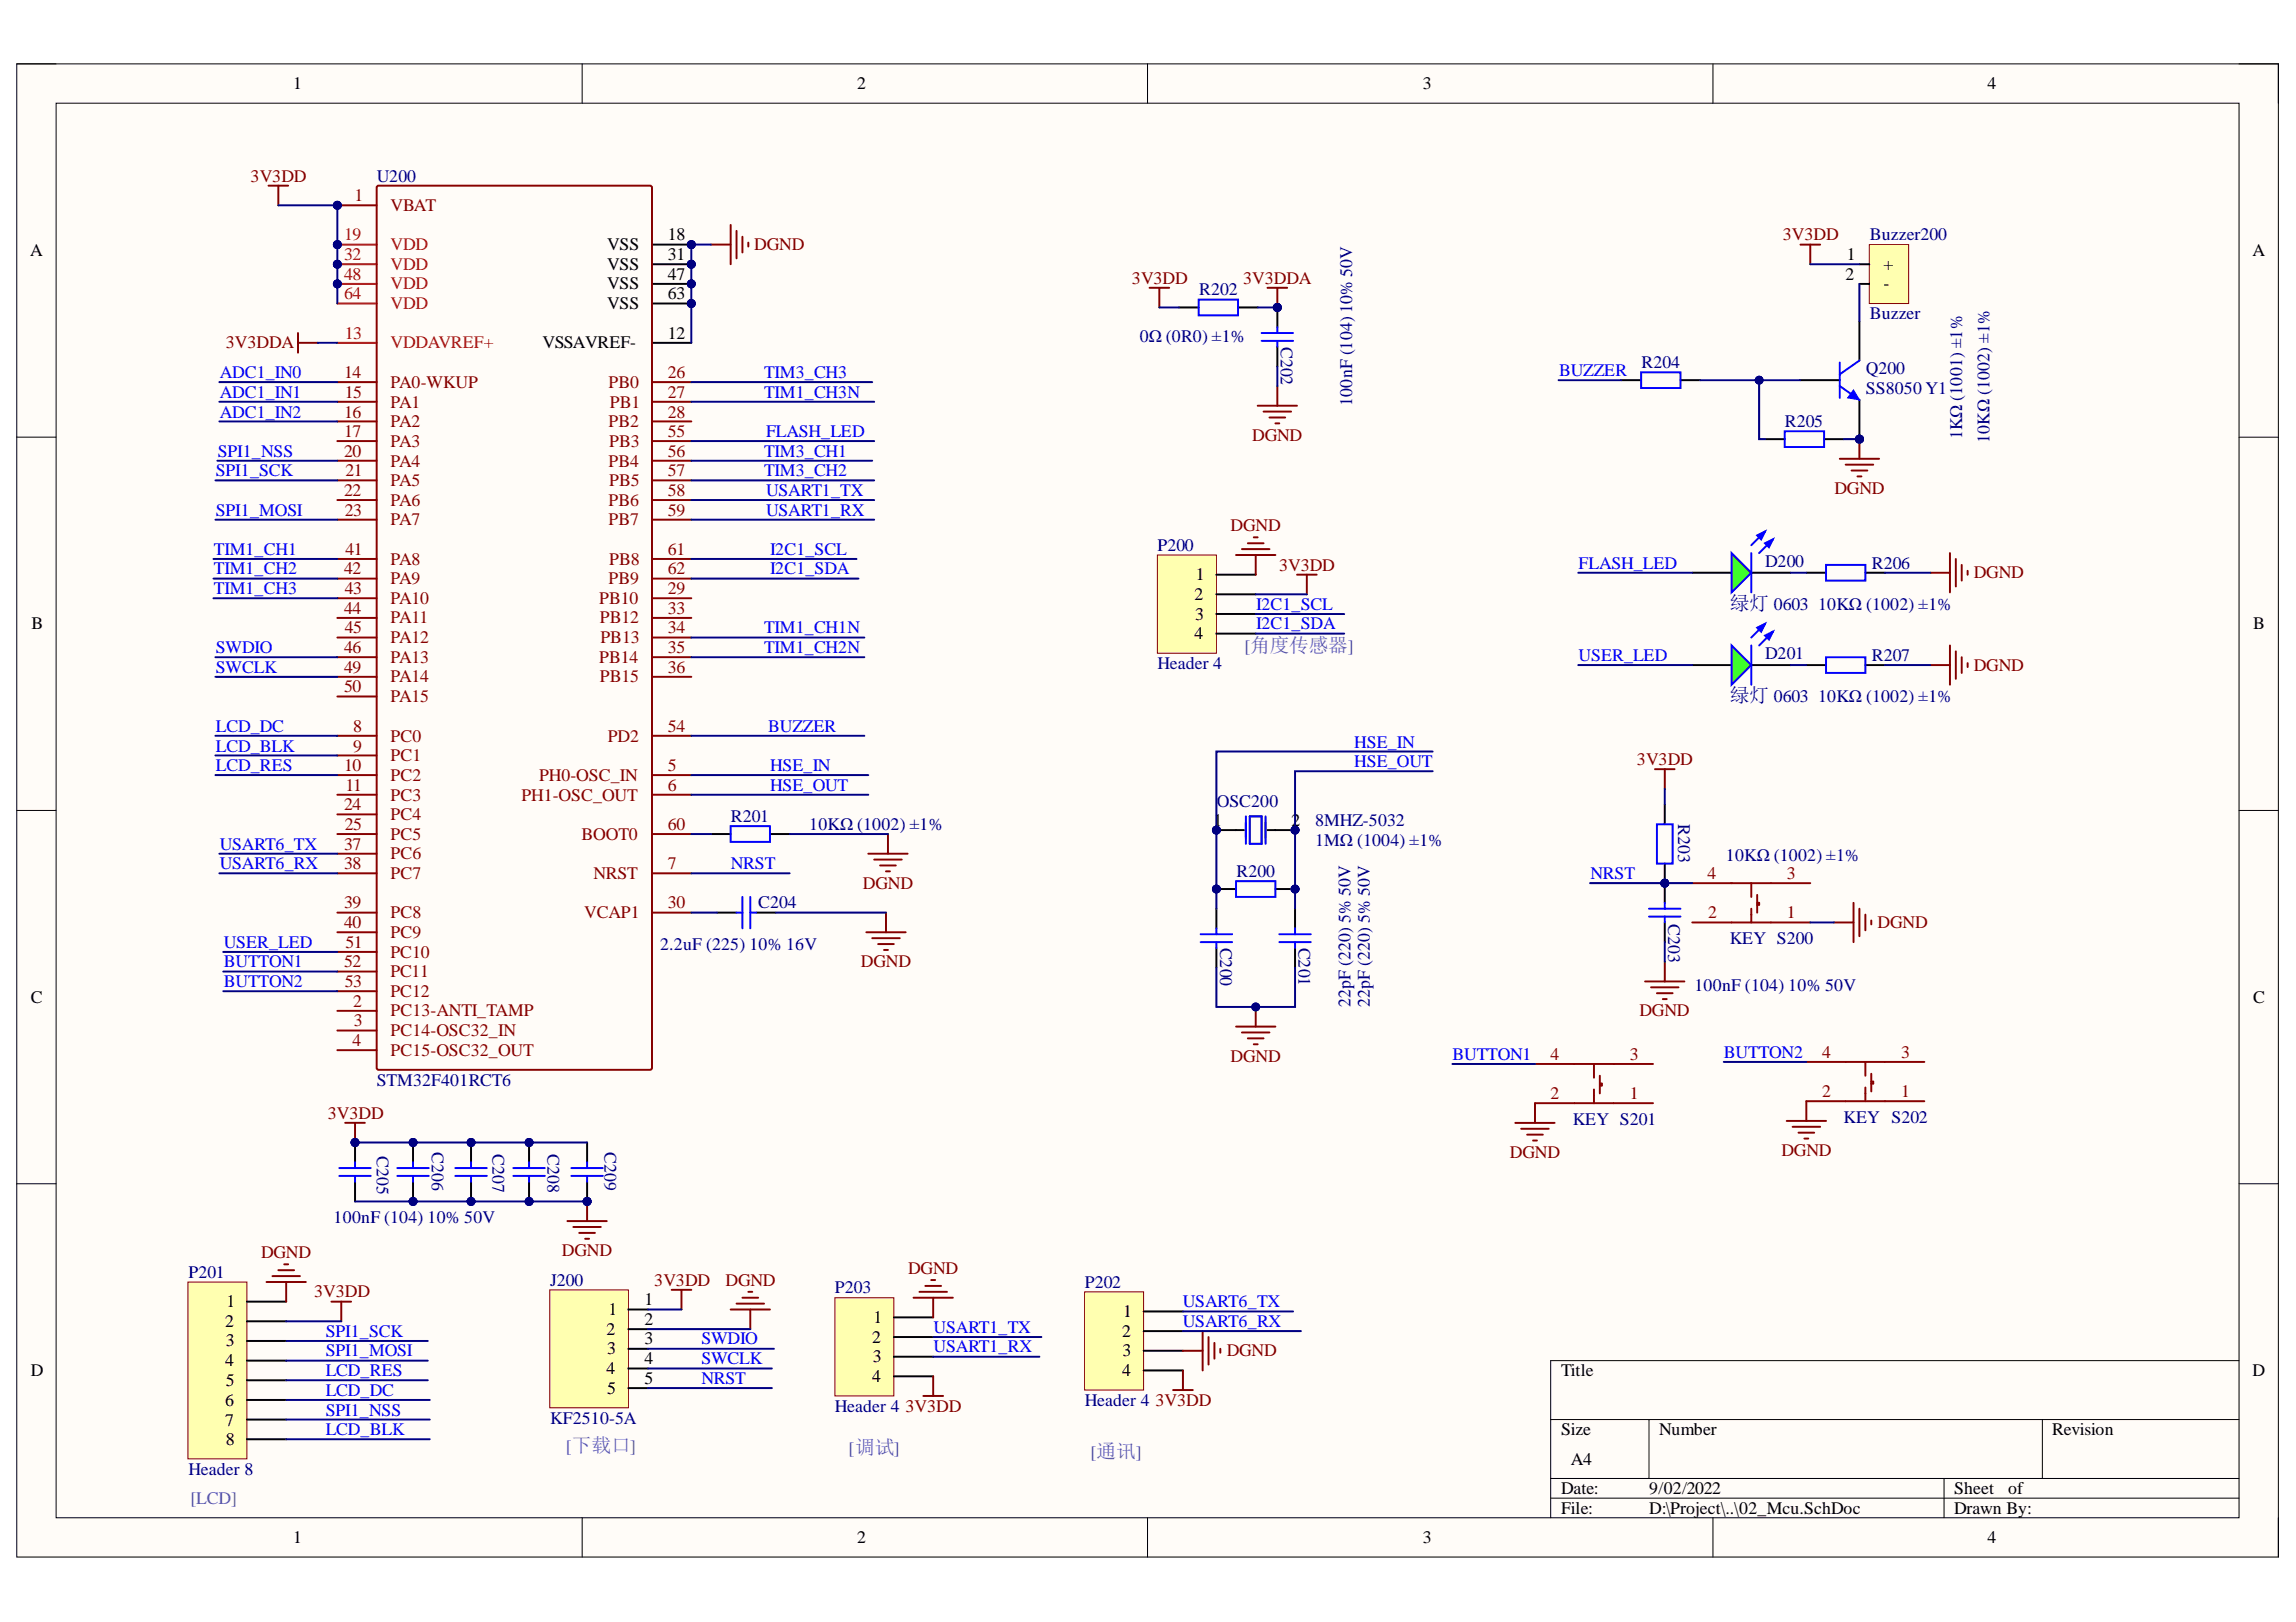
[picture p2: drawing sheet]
<svg xmlns="http://www.w3.org/2000/svg" width="297mm" height="210mm" viewBox="0 0 297 210" stroke-linecap="round" stroke-linejoin="round" font-family="sans-serif">
<defs><g id="words">
<g font-size="2.5" fill="#000080">
<text x="223.8" y="78.9">绿灯 0603</text>
<text x="223.8" y="90.8">绿灯 0603</text>
</g>
<g font-size="2.3">
<text x="37.9" y="11.6">1</text>
<text x="110.9" y="11.6">2</text>
<text x="184.1" y="11.6">3</text>
<text x="257.1" y="11.6">4</text>
<text x="3.9" y="33.1">A</text>
<text x="78.5" y="32.4">VSS</text>
<text x="78.5" y="34.9">VSS</text>
<text x="86.4" y="31.1">18</text>
<text x="86.4" y="33.7">31</text>
<text x="238.9" y="33.7">1</text>
<text x="243.7" y="34.9">+</text>
<text x="291.4" y="33.1">A</text>
<text x="78.5" y="37.5">VSS</text>
<text x="78.5" y="40">VSS</text>
<text x="86.4" y="36.2">47</text>
<text x="86.4" y="38.7">63</text>
<text x="238.8" y="36.2">2</text>
<text x="243.7" y="37.5">-</text>
<text x="70.2" y="45.1">VSSAVREF-</text>
<text x="86.4" y="43.8">12</text>
<text x="154.6" y="77.6">2</text>
<text x="154.7" y="75.1">1</text>
<text x="4.1" y="81.4">B</text>
<text x="154.6" y="82.7">4</text>
<text x="154.6" y="80.2">3</text>
<text x="291.5" y="81.4">B</text>
<text x="157" y="106.9">1</text>
<text x="167.1" y="106.9">2</text>
<text x="4" y="129.7">C</text>
<text x="291.5" y="129.7">C</text>
<text x="29.1" y="171.7">2</text>
<text x="29.3" y="169.2">1</text>
<text x="78.5" y="172.7">2</text>
<text x="78.7" y="170.2">1</text>
<text x="83.4" y="168.9">1</text>
<text x="83.4" y="171.5">2</text>
<text x="83.4" y="174">3</text>
<text x="112.8" y="173.7">2</text>
<text x="113" y="171.2">1</text>
<text x="145.2" y="173">2</text>
<text x="145.3" y="170.4">1</text>
<text x="4" y="178">D</text>
<text x="29.1" y="176.8">4</text>
<text x="29.2" y="174.2">3</text>
<text x="29.2" y="179.4">5</text>
<text x="78.5" y="177.8">4</text>
<text x="78.5" y="175.3">3</text>
<text x="83.4" y="176.5">4</text>
<text x="83.4" y="179.1">5</text>
<text x="112.8" y="178.8">4</text>
<text x="112.9" y="176.3">3</text>
<text x="145.2" y="178">4</text>
<text x="145.2" y="175.5">3</text>
<text x="202" y="178">Title</text>
<text x="291.4" y="178">D</text>
<text x="29.1" y="181.9">6</text>
<text x="29.1" y="184.5">7</text>
<text x="78.5" y="180.4">5</text>
<text x="202" y="185.7">Size</text>
<text x="214.6" y="185.7">Number</text>
<text x="265.5" y="185.7">Revision</text>
<text x="29.2" y="187">8</text>
<text x="203.2" y="189.6">A4</text>
<text x="202" y="193.4">Date:</text>
<text x="202" y="195.9">File:</text>
<text x="213.4" y="193.4">9/02/2022</text>
<text x="213.4" y="195.9">D:\Project\..\02_Mcu.SchDoc</text>
<text x="252.8" y="193.4">Sheet</text>
<text x="252.8" y="195.9">Drawn By:</text>
<text x="259.8" y="193.4">of</text>
<text x="37.9" y="199.7">1</text>
<text x="110.9" y="199.7">2</text>
<text x="184.1" y="199.7">3</text>
<text x="257.1" y="199.7">4</text>
</g>
<g font-size="2.3" fill="#800000">
<text x="32.4" y="23.5">3V3DD</text>
<text x="97.6" y="32.4">DGND</text>
<text x="230.6" y="31.1">3V3DD</text>
<text x="146.4" y="36.7">3V3DD</text>
<text x="160.8" y="36.7">3V3DDA</text>
<text x="29.2" y="45.1">3V3DDA</text>
<text x="162" y="57.1">DGND</text>
<text x="237.3" y="63.9">DGND</text>
<text x="159.2" y="68.8">DGND</text>
<text x="165.5" y="73.8">3V3DD</text>
<text x="255.4" y="74.8">DGND</text>
<text x="255.4" y="86.8">DGND</text>
<text x="211.8" y="99">3V3DD</text>
<text x="111.6" y="115">DGND</text>
<text x="111.4" y="125.2">DGND</text>
<text x="242.9" y="120.1">DGND</text>
<text x="212.1" y="131.5">DGND</text>
<text x="159.2" y="137.4">DGND</text>
<text x="42.4" y="144.8">3V3DD</text>
<text x="195.3" y="149.9">DGND</text>
<text x="230.5" y="149.6">DGND</text>
<text x="33.8" y="162.8">DGND</text>
<text x="40.6" y="167.9">3V3DD</text>
<text x="72.7" y="162.6">DGND</text>
<text x="84.6" y="166.4">3V3DD</text>
<text x="93.9" y="166.4">DGND</text>
<text x="117.5" y="164.9">DGND</text>
<text x="158.7" y="175.5">DGND</text>
<text x="117.1" y="182.7">3V3DD</text>
<text x="149.5" y="181.9">3V3DD</text>
</g>
<g font-size="2.3" fill="#000080">
<text x="48.8" y="23.5">U200</text>
<text x="241.9" y="31.1">Buzzer200</text>
<text x="155.1" y="38.2">R202</text>
<text x="241.9" y="41.3">Buzzer</text>
<text x="147.4" y="44.3">0Ω (0R0) ±1%</text>
<text x="165.7" y="44.9" transform="rotate(90 165.7 44.9)">C202</text>
<text x="212.4" y="47.6">R204</text>
<text x="175" y="52.5" transform="rotate(-90 175 52.5)">100nF (104) 10%50V</text>
<text x="241.4" y="48.4">Q200</text>
<text x="241.4" y="51">SS8050 Y1</text>
<text x="230.9" y="55.3">R205</text>
<text x="253.8" y="56.8" transform="rotate(-90 253.8 56.8)">1KΩ (1001) ±1%</text>
<text x="257.4" y="57.3" transform="rotate(-90 257.4 57.3)">10KΩ (1002) ±1%</text>
<text x="149.7" y="71.3">P200</text>
<text x="228.4" y="73.3">D200</text>
<text x="242.2" y="73.6">R206</text>
<text x="235.2" y="78.9">10KΩ (1002) ±1%</text>
<text x="149.7" y="86.5">Header 4</text>
<text x="228.4" y="85.3">D201</text>
<text x="242.2" y="85.5">R207</text>
<text x="235.2" y="90.8">10KΩ (1002) ±1%</text>
<text x="94.5" y="106.4">R201</text>
<text x="104.7" y="107.4">10KΩ (1002) ±1%</text>
<text x="157.4" y="104.4">OSC200</text>
<text x="170.1" y="106.9">8MHZ-5032</text>
<text x="217.1" y="106.7" transform="rotate(90 217.1 106.7)">R203</text>
<text x="160" y="113.5">R200</text>
<text x="170.1" y="109.4">1MΩ (1004) ±1%</text>
<text x="223.3" y="111.5">10KΩ (1002) ±1%</text>
<text x="98.1" y="117.6">C204</text>
<text x="215.8" y="119.6" transform="rotate(90 215.8 119.6)">C203</text>
<text x="85.4" y="122.9">2.2uF (225) 10% 16V</text>
<text x="157.9" y="122.6" transform="rotate(90 157.9 122.6)">C200</text>
<text x="168" y="122.6" transform="rotate(90 168 122.6)">C201</text>
<text x="223.8" y="122.1">KEY S200</text>
<text x="174.7" y="130.3" transform="rotate(-90 174.7 130.3)">22pF (220) 5%50V</text>
<text x="177.2" y="130.3" transform="rotate(-90 177.2 130.3)">22pF (220) 5%50V</text>
<text x="219.2" y="128.2">100nF (104) 10% 50V</text>
<text x="48.8" y="140.5">STM32F401RCT6</text>
<text x="48.8" y="149.6" transform="rotate(90 48.8 149.6)">C205</text>
<text x="55.9" y="149.1" transform="rotate(90 55.9 149.1)">C206</text>
<text x="63.7" y="149.4" transform="rotate(90 63.7 149.4)">C207</text>
<text x="70.8" y="149.4" transform="rotate(90 70.8 149.4)">C208</text>
<text x="78.2" y="149.1" transform="rotate(90 78.2 149.1)">C209</text>
<text x="203.5" y="145.6">KEY S201</text>
<text x="238.5" y="145.3">KEY S202</text>
<text x="43.2" y="158.3">100nF (104) 10% 50V</text>
<text x="24.4" y="165.4">P201</text>
<text x="71.2" y="166.4">J200</text>
<text x="108" y="167.4">P203</text>
<text x="140.3" y="166.6">P202</text>
<text x="71.2" y="184.2">KF2510-5A</text>
<text x="108" y="182.7">Header 4</text>
<text x="140.3" y="181.9">Header 4</text>
<text x="24.4" y="190.8">Header 8</text>
</g>
<g font-size="2.3" fill="#800">
<text x="45.9" y="26">1</text>
<text x="50.5" y="27.3">VBAT</text>
<text x="44.5" y="48.9">14</text>
<text x="44.6" y="51.5">15</text>
<text x="50.5" y="50.2">PA0-WKUP</text>
<text x="50.5" y="52.8">PA1</text>
<text x="78.7" y="50.2">PB0</text>
<text x="78.9" y="52.8">PB1</text>
<text x="86.4" y="48.9">26</text>
<text x="86.4" y="51.5">27</text>
<text x="44.5" y="54">16</text>
<text x="44.5" y="56.6">17</text>
<text x="44.5" y="59.1">20</text>
<text x="50.5" y="55.3">PA2</text>
<text x="50.5" y="57.8">PA3</text>
<text x="78.7" y="55.3">PB2</text>
<text x="78.8" y="57.8">PB3</text>
<text x="86.4" y="54">28</text>
<text x="86.4" y="56.6">55</text>
<text x="86.4" y="59.1">56</text>
<text x="44.5" y="64.2">22</text>
<text x="44.7" y="61.7">21</text>
<text x="50.5" y="60.4">PA4</text>
<text x="50.5" y="62.9">PA5</text>
<text x="50.5" y="65.5">PA6</text>
<text x="78.7" y="60.4">PB4</text>
<text x="78.7" y="65.5">PB6</text>
<text x="78.8" y="62.9">PB5</text>
<text x="86.4" y="61.7">57</text>
<text x="86.4" y="64.2">58</text>
<text x="44.6" y="66.7">23</text>
<text x="44.7" y="71.8">41</text>
<text x="50.5" y="68">PA7</text>
<text x="78.7" y="68">PB7</text>
<text x="86.4" y="66.7">59</text>
<text x="86.4" y="71.8">61</text>
<text x="44.5" y="74.3">42</text>
<text x="44.6" y="76.9">43</text>
<text x="50.5" y="73.1">PA8</text>
<text x="50.5" y="75.6">PA9</text>
<text x="78.7" y="75.6">PB9</text>
<text x="78.8" y="73.1">PB8</text>
<text x="86.4" y="76.9">29</text>
<text x="86.4" y="74.3">62</text>
<text x="44.5" y="79.4">44</text>
<text x="44.6" y="82">45</text>
<text x="50.5" y="78.1">PA10</text>
<text x="50.5" y="80.7">PA11</text>
<text x="50.5" y="83.2">PA12</text>
<text x="77.5" y="78.1">PB10</text>
<text x="77.6" y="80.7">PB12</text>
<text x="77.7" y="83.2">PB13</text>
<text x="86.4" y="79.4">33</text>
<text x="86.4" y="82">34</text>
<text x="44.5" y="84.5">46</text>
<text x="44.5" y="87">49</text>
<text x="44.5" y="89.6">50</text>
<text x="50.5" y="85.8">PA13</text>
<text x="50.5" y="88.3">PA14</text>
<text x="77.5" y="85.8">PB14</text>
<text x="77.6" y="88.3">PB15</text>
<text x="86.4" y="84.5">35</text>
<text x="86.4" y="87">36</text>
<text x="45.7" y="94.7">8</text>
<text x="50.5" y="90.8">PA15</text>
<text x="50.5" y="96">PC0</text>
<text x="78.6" y="96">PD2</text>
<text x="86.4" y="94.7">54</text>
<text x="44.5" y="99.8">10</text>
<text x="45.7" y="97.3">9</text>
<text x="50.5" y="98.5">PC1</text>
<text x="50.5" y="101.1">PC2</text>
<text x="69.7" y="101.1">PH0-OSC_IN</text>
<text x="86.4" y="99.8">5</text>
<text x="44.5" y="104.9">24</text>
<text x="44.6" y="107.4">25</text>
<text x="44.7" y="102.3">11</text>
<text x="50.5" y="103.6">PC3</text>
<text x="50.5" y="106.1">PC4</text>
<text x="67.5" y="103.6">PH1-OSC_OUT</text>
<text x="86.4" y="102.3">6</text>
<text x="86.4" y="107.4">60</text>
<text x="44.5" y="110">37</text>
<text x="44.5" y="112.5">38</text>
<text x="50.5" y="108.7">PC5</text>
<text x="50.5" y="111.2">PC6</text>
<text x="50.5" y="113.8">PC7</text>
<text x="75.2" y="108.7">BOOT0</text>
<text x="76.8" y="113.8">NRST</text>
<text x="86.4" y="112.5">7</text>
<text x="220.9" y="113.8">4</text>
<text x="231.2" y="113.8">3</text>
<text x="44.5" y="117.6">39</text>
<text x="50.5" y="118.8">PC8</text>
<text x="75.6" y="118.8">VCAP1</text>
<text x="86.4" y="117.6">30</text>
<text x="221" y="118.8">2</text>
<text x="231.2" y="118.8">1</text>
<text x="44.5" y="120.1">40</text>
<text x="44.5" y="125.2">52</text>
<text x="44.7" y="122.6">51</text>
<text x="50.5" y="121.4">PC9</text>
<text x="50.5" y="123.9">PC10</text>
<text x="44.6" y="127.7">53</text>
<text x="45.7" y="130.3">2</text>
<text x="50.5" y="131.5">PC13-ANTI_TAMP</text>
<text x="50.5" y="126.4">PC11</text>
<text x="50.5" y="129">PC12</text>
<text x="45.6" y="135.3">4</text>
<text x="45.8" y="132.8">3</text>
<text x="50.5" y="134.1">PC14-OSC32_IN</text>
<text x="50.5" y="136.7">PC15-OSC32_OUT</text>
<text x="200.6" y="137.2">4</text>
<text x="210.8" y="137.2">3</text>
<text x="235.7" y="136.9">4</text>
<text x="246" y="136.9">3</text>
<text x="200.6" y="142.3">2</text>
<text x="210.8" y="142.3">1</text>
<text x="235.7" y="142">2</text>
<text x="246" y="142">1</text>
</g>
<g font-size="2.3" fill="#f00">
<text x="44.5" y="31.1">19</text>
<text x="44.5" y="33.7">32</text>
<text x="50.5" y="32.4">VDD</text>
<text x="50.5" y="34.9">VDD</text>
<text x="44.5" y="36.2">48</text>
<text x="44.5" y="38.7">64</text>
<text x="50.5" y="37.5">VDD</text>
<text x="50.5" y="40">VDD</text>
<text x="44.6" y="43.8">13</text>
<text x="50.5" y="45.1">VDDAVREF+</text>
</g>
<g font-size="2.3" fill="#00f">
<text x="28.4" y="48.9">ADC1_IN0</text>
<text x="28.4" y="51.5">ADC1_IN1</text>
<text x="98.9" y="48.9">TIM3_CH3</text>
<text x="98.9" y="51.5">TIM1_CH3N</text>
<text x="201.7" y="48.6">BUZZER</text>
<text x="28.2" y="59.1">SPI1_NSS</text>
<text x="28.4" y="54">ADC1_IN2</text>
<text x="98.9" y="59.1">TIM3_CH1</text>
<text x="99.1" y="56.6">FLASH_LED</text>
<text x="27.9" y="61.7">SPI1_SCK</text>
<text x="98.9" y="61.7">TIM3_CH2</text>
<text x="99.1" y="64.2">USART1_TX</text>
<text x="27.7" y="71.8">TIM1_CH1</text>
<text x="27.9" y="66.7">SPI1_MOSI</text>
<text x="99.1" y="66.7">USART1_RX</text>
<text x="99.6" y="71.8">I2C1_SCL</text>
<text x="27.7" y="74.3">TIM1_CH2</text>
<text x="27.7" y="76.9">TIM1_CH3</text>
<text x="99.6" y="74.3">I2C1_SDA</text>
<text x="204.2" y="73.6">FLASH_LED</text>
<text x="98.9" y="82">TIM1_CH1N</text>
<text x="162.5" y="78.9">I2C1_SCL</text>
<text x="162.5" y="81.4">I2C1_SDA</text>
<text x="27.9" y="84.5">SWDIO</text>
<text x="27.9" y="87">SWCLK</text>
<text x="98.9" y="84.5">TIM1_CH2N</text>
<text x="204.2" y="85.5">USER_LED</text>
<text x="27.9" y="94.7">LCD_DC</text>
<text x="99.4" y="94.7">BUZZER</text>
<text x="27.9" y="97.3">LCD_BLK</text>
<text x="27.9" y="99.8">LCD_RES</text>
<text x="99.6" y="99.8">HSE_IN</text>
<text x="175.2" y="96.8">HSE_IN</text>
<text x="175.2" y="99.3">HSE_OUT</text>
<text x="99.6" y="102.3">HSE_OUT</text>
<text x="28.4" y="110">USART6_TX</text>
<text x="28.4" y="112.5">USART6_RX</text>
<text x="94.5" y="112.5">NRST</text>
<text x="205.8" y="113.8">NRST</text>
<text x="28.9" y="122.6">USER_LED</text>
<text x="28.9" y="125.2">BUTTON1</text>
<text x="28.9" y="127.7">BUTTON2</text>
<text x="187.9" y="137.2">BUTTON1</text>
<text x="223" y="136.9">BUTTON2</text>
<text x="42.2" y="173">SPI1_SCK</text>
<text x="90.7" y="174">SWDIO</text>
<text x="120.8" y="172.5">USART1_TX</text>
<text x="153" y="169.2">USART6_TX</text>
<text x="153" y="171.7">USART6_RX</text>
<text x="42.2" y="175.5">SPI1_MOSI</text>
<text x="42.2" y="178">LCD_RES</text>
<text x="90.7" y="176.5">SWCLK</text>
<text x="90.7" y="179.1">NRST</text>
<text x="120.8" y="175">USART1_RX</text>
<text x="42.2" y="180.7">LCD_DC</text>
<text x="42.2" y="183.2">SPI1_NSS</text>
<text x="42.2" y="185.7">LCD_BLK</text>
</g>
<g font-size="2.3" fill="#674ea7">
<text x="161" y="84.4">[角度传感器]</text>
<text x="73.2" y="187.9">[下载口]</text>
<text x="109.8" y="188.2">[调试]</text>
<text x="141.1" y="188.7">[通讯]</text>
<text x="24.6" y="194.6">[LCD]</text>
</g>
</g></defs>
<path d="M2.2 8.3h292.6v193.2h-292.6z" fill-rule="evenodd" fill="#fffcf8"/>
<path d="M2.2 8.3h292.6v193.2h-292.6z" fill="none" stroke="#000" stroke-width=".13"/>
<path d="M7.3 13.4h282.4v183h-282.4z" fill-rule="evenodd" fill="#fffcf8"/>
<g fill="none" stroke="#000" stroke-width=".13">
<path d="M2.2 8.3h5.1M7.3 13.4h282.4v183h-282.4zM75.3 8.3v5M148.5 8.3v5M221.6 8.3v5.1M289.7 8.3h5.1v5.1M2.2 56.6h5.1M289.7 56.6h5.1M2.2 104.9h5.1M289.7 104.9h5.1M2.2 153.2h5.1M289.7 153.2h5.1"/>
<path d="M289.7 176.1h-89.1v20.3M75.3 196.4v5.1M148.5 196.4v5.1M200.6 183.7h89.1M200.6 191.3h89.1M200.6 193.9h89.1M213.3 183.7v7.6M221.6 196.4v5.1M251.5 191.3v5.1M264.2 183.7v7.6M294.8 196.4v5.1"/>
</g>
<circle cx="43.6" cy="26.6" r=".51" fill="#000080"/>
<circle cx="43.6" cy="26.6" r=".51" fill="none" stroke="#000080" stroke-width=".13"/>
<circle cx="89.4" cy="31.7" r=".51" fill="#000080"/>
<circle cx="89.4" cy="31.7" r=".51" fill="none" stroke="#000080" stroke-width=".13"/>
<circle cx="43.6" cy="31.7" r=".51" fill="#000080"/>
<circle cx="43.6" cy="31.7" r=".51" fill="none" stroke="#000080" stroke-width=".13"/>
<circle cx="89.4" cy="34.2" r=".51" fill="#000080"/>
<circle cx="89.4" cy="34.2" r=".51" fill="none" stroke="#000080" stroke-width=".13"/>
<circle cx="43.6" cy="34.2" r=".51" fill="#000080"/>
<circle cx="43.6" cy="34.2" r=".51" fill="none" stroke="#000080" stroke-width=".13"/>
<circle cx="89.4" cy="36.7" r=".51" fill="#000080"/>
<circle cx="89.4" cy="36.7" r=".51" fill="none" stroke="#000080" stroke-width=".13"/>
<circle cx="43.6" cy="36.7" r=".51" fill="#000080"/>
<circle cx="43.6" cy="36.7" r=".51" fill="none" stroke="#000080" stroke-width=".13"/>
<circle cx="89.4" cy="39.3" r=".51" fill="#000080"/>
<circle cx="89.4" cy="39.3" r=".51" fill="none" stroke="#000080" stroke-width=".13"/>
<path d="M43.6 26.6h5.1" fill="none" stroke="#800" stroke-width=".25"/>
<circle cx="43.6" cy="26.6" r=".51" fill="#000080"/>
<circle cx="43.6" cy="26.6" r=".51" fill="none" stroke="#000080" stroke-width=".13"/>
<path d="M84.3 31.7h5.1M84.3 44.4h5.1" fill="none" stroke="#000" stroke-width=".25"/>
<path d="M43.6 44.4h5.1" fill="none" stroke="#f00" stroke-width=".25"/>
<circle cx="89.4" cy="31.7" r=".51" fill="#000080"/>
<circle cx="89.4" cy="31.7" r=".51" fill="none" stroke="#000080" stroke-width=".13"/>
<path d="M43.6 31.7h5.1" fill="none" stroke="#f00" stroke-width=".25"/>
<circle cx="43.6" cy="31.7" r=".51" fill="#000080"/>
<circle cx="43.6" cy="31.7" r=".51" fill="none" stroke="#000080" stroke-width=".13"/>
<path d="M84.3 34.2h5.1" fill="none" stroke="#000" stroke-width=".25"/>
<circle cx="89.4" cy="34.2" r=".51" fill="#000080"/>
<circle cx="89.4" cy="34.2" r=".51" fill="none" stroke="#000080" stroke-width=".13"/>
<path d="M43.6 34.2h5.1" fill="none" stroke="#f00" stroke-width=".25"/>
<circle cx="43.6" cy="34.2" r=".51" fill="#000080"/>
<circle cx="43.6" cy="34.2" r=".51" fill="none" stroke="#000080" stroke-width=".13"/>
<path d="M84.3 36.7h5.1" fill="none" stroke="#000" stroke-width=".25"/>
<circle cx="89.4" cy="36.7" r=".51" fill="#000080"/>
<circle cx="89.4" cy="36.7" r=".51" fill="none" stroke="#000080" stroke-width=".13"/>
<path d="M43.6 36.7h5.1" fill="none" stroke="#f00" stroke-width=".25"/>
<circle cx="43.6" cy="36.7" r=".51" fill="#000080"/>
<circle cx="43.6" cy="36.7" r=".51" fill="none" stroke="#000080" stroke-width=".13"/>
<path d="M84.3 39.3h5.1" fill="none" stroke="#000" stroke-width=".25"/>
<circle cx="89.4" cy="39.3" r=".51" fill="#000080"/>
<circle cx="89.4" cy="39.3" r=".51" fill="none" stroke="#000080" stroke-width=".13"/>
<path d="M43.6 39.3h5.1" fill="none" stroke="#f00" stroke-width=".25"/>
<g fill="none" stroke="#800" stroke-width=".25">
<path d="M48.8 24.1l.2-.1h35.1l.2 .1v.2v113.9v.2h-.2h-35.1h-.2l-.1-.2v-113.9zM43.6 49.5h5.1M43.6 52h5.1M43.6 54.5h5.1M43.6 57.1h5.1M43.6 59.6h5.1M84.3 49.5h5.1M84.3 52h5.1M84.3 54.5h5.1M84.3 57.1h5.1M84.3 59.6h5.1M43.6 62.2h5.1"/>
<path d="M43.6 64.7h5.1M43.6 67.3h5.1M43.6 77.4h5.1M43.6 80h5.1M43.6 72.3h5.1M43.6 74.9h5.1M84.3 62.2h5.1M84.3 64.7h5.1M84.3 67.3h5.1M84.3 77.4h5.1M84.3 80h5.1M84.3 72.3h5.1"/>
<path d="M84.3 74.9h5.1M43.6 82.5h5.1M43.6 85h5.1M43.6 87.6h5.1M43.6 90.1h5.1M43.6 95.2h5.1M43.6 97.8h5.1M84.3 82.5h5.1M84.3 85h5.1M84.3 87.6h5.1M84.3 95.2h5.1M43.6 100.3h5.1"/>
<path d="M43.6 102.8h5.1M43.6 105.4h5.1M43.6 107.9h5.1M43.6 110.5h5.1M43.6 113h5.1M43.6 118.1h5.1M84.3 100.3h5.1M84.3 102.8h5.1M84.3 107.9h5.1M84.3 113h5.1M84.3 118.1h5.1M43.6 130.8h5.1"/>
<path d="M43.6 133.4h5.1M43.6 135.9h5.1M43.6 120.6h5.1M43.6 123.2h5.1M43.6 125.7h5.1M43.6 128.3h5.1"/>
</g>
<path d="M92 107.9h2.5M99.6 107.9h2.6" fill="none" stroke="#000" stroke-width=".25"/>
<path d="M94.5 106.9h5.1v2h-5.1z" fill="none" stroke="#00f" stroke-width=".25"/>
<path d="M112.3 110.5h5.1M113.1 111.2h3.6M113.9 112h2M114.6 112.8h.5M114.9 107.9v2.6" fill="none" stroke="#800000" stroke-width=".25"/>
<circle cx="157.4" cy="107.4" r=".51" fill="#000080"/>
<circle cx="157.4" cy="107.4" r=".51" fill="none" stroke="#000080" stroke-width=".13"/>
<circle cx="167.5" cy="107.4" r=".51" fill="#000080"/>
<circle cx="167.5" cy="107.4" r=".51" fill="none" stroke="#000080" stroke-width=".13"/>
<path d="M157.4 107.4h2.5" fill="none" stroke="#000" stroke-width=".25"/>
<circle cx="157.4" cy="107.4" r=".51" fill="#000080"/>
<circle cx="157.4" cy="107.4" r=".51" fill="none" stroke="#000080" stroke-width=".13"/>
<path d="M165 107.4h2.5" fill="none" stroke="#000" stroke-width=".25"/>
<circle cx="167.5" cy="107.4" r=".51" fill="#000080"/>
<circle cx="167.5" cy="107.4" r=".51" fill="none" stroke="#000080" stroke-width=".13"/>
<path d="M161.2 105.6v3.6M161.7 105.6h1.5v3.6h-1.5zM163.7 105.6v3.6M155.3 120.9h4.1M155.3 121.9h4.1M157.4 120.1v.8M157.4 121.9v.8M165.5 120.9h4.1M165.5 121.9h4.1M167.5 120.1v.8M167.5 121.9v.8" fill="none" stroke="#00f" stroke-width=".25"/>
<path d="M161.7 105.6h1.5v3.6h-1.5zM163.7 106.4v2" fill="none" stroke="#800" stroke-width=".25"/>
<path d="M157.4 117.6v2.5M159.9 107.4h1M164 107.4h1M167.5 117.6v2.5M157.4 122.7v2.5M167.5 122.7v2.5" fill="none" stroke="#000" stroke-width=".25"/>
<circle cx="167.5" cy="115.1" r=".51" fill="#000080"/>
<circle cx="167.5" cy="115.1" r=".51" fill="none" stroke="#000080" stroke-width=".13"/>
<circle cx="157.4" cy="115.1" r=".51" fill="#000080"/>
<circle cx="157.4" cy="115.1" r=".51" fill="none" stroke="#000080" stroke-width=".13"/>
<path d="M165 115.1h2.5" fill="none" stroke="#000" stroke-width=".25"/>
<circle cx="167.5" cy="115.1" r=".51" fill="#000080"/>
<circle cx="167.5" cy="115.1" r=".51" fill="none" stroke="#000080" stroke-width=".13"/>
<path d="M157.4 115.1h2.5" fill="none" stroke="#000" stroke-width=".25"/>
<circle cx="157.4" cy="115.1" r=".51" fill="#000080"/>
<circle cx="157.4" cy="115.1" r=".51" fill="none" stroke="#000080" stroke-width=".13"/>
<path d="M159.9 114h5.1v2.1h-5.1z" fill="none" stroke="#00f" stroke-width=".25"/>
<path d="M159.9 132.9h5.1M160.7 133.6h3.5M161.4 134.4h2.1M162.2 135.1h.5M162.5 130.3v2.6" fill="none" stroke="#800000" stroke-width=".25"/>
<circle cx="162.5" cy="130.3" r=".51" fill="#000080"/>
<circle cx="162.5" cy="130.3" r=".51" fill="none" stroke="#000080" stroke-width=".13"/>
<path d="M34.7 24h2.6M36 24v2.6M92 31.7h2.5M94.5 29.1v5.1M95.3 29.9v3.5M96.1 30.6v2.1M96.8 31.4v.5M148.7 37.2h2.6M150 37.2v2.6M38.6 43.1v2.5M38.6 44.4h2.5" fill="none" stroke="#800000" stroke-width=".25"/>
<path d="M152.5 39.8h2.6M160.2 39.8h2.5" fill="none" stroke="#000" stroke-width=".25"/>
<path d="M155.1 38.8h5.1v2h-5.1z" fill="none" stroke="#00f" stroke-width=".25"/>
<circle cx="165.3" cy="39.8" r=".51" fill="#000080"/>
<circle cx="165.3" cy="39.8" r=".51" fill="none" stroke="#000080" stroke-width=".13"/>
<path d="M165.3 39.8v2.5M165.3 44.9v2.5" fill="none" stroke="#000" stroke-width=".25"/>
<circle cx="165.3" cy="39.8" r=".51" fill="#000080"/>
<circle cx="165.3" cy="39.8" r=".51" fill="none" stroke="#000080" stroke-width=".13"/>
<path d="M163.2 43.1h4.1M163.2 44.1h4.1M165.3 42.3v.8M165.3 44.1v.8" fill="none" stroke="#00f" stroke-width=".25"/>
<path d="M164 37.2h2.5M165.3 37.2v2.6" fill="none" stroke="#800000" stroke-width=".25"/>
<circle cx="165.3" cy="39.8" r=".51" fill="#000080"/>
<circle cx="165.3" cy="39.8" r=".51" fill="none" stroke="#000080" stroke-width=".13"/>
<path d="M162.7 52.5h5.1M163.5 53.3h3.5M164.2 54h2.1M165 54.8h.5M165.3 50v2.5" fill="none" stroke="#800000" stroke-width=".25"/>
<path d="M218.9 119.4h15.3M218.9 114.3h15.3M226.6 114.3v1.8M226.6 117.6v1.8M227.3 115.8v2.3M227.3 116.8h.3v.3h-.3" fill="none" stroke="#800" stroke-width=".25"/>
<circle cx="215.4" cy="114.3" r=".51" fill="#000080"/>
<circle cx="215.4" cy="114.3" r=".51" fill="none" stroke="#000080" stroke-width=".13"/>
<path d="M215.4 104.1v2.6M215.4 111.8v2.5" fill="none" stroke="#000" stroke-width=".25"/>
<circle cx="215.4" cy="114.3" r=".51" fill="#000080"/>
<circle cx="215.4" cy="114.3" r=".51" fill="none" stroke="#000080" stroke-width=".13"/>
<path d="M214.4 106.7h2v5.1h-2z" fill="none" stroke="#00f" stroke-width=".25"/>
<path d="M214.1 99.5h2.5M215.4 99.5v2.6" fill="none" stroke="#800000" stroke-width=".25"/>
<circle cx="215.4" cy="114.3" r=".51" fill="#000080"/>
<circle cx="215.4" cy="114.3" r=".51" fill="none" stroke="#000080" stroke-width=".13"/>
<path d="M215.4 114.3v2.5M215.4 119.4v2.5" fill="none" stroke="#000" stroke-width=".25"/>
<circle cx="215.4" cy="114.3" r=".51" fill="#000080"/>
<circle cx="215.4" cy="114.3" r=".51" fill="none" stroke="#000080" stroke-width=".13"/>
<path d="M95.3 118.1h.8M96.1 116.1v4M97.1 116.1v4M97.1 118.1h.7M213.3 117.6h4.1M213.3 118.6h4.1M215.4 116.8v.8M215.4 118.6v.8" fill="none" stroke="#00f" stroke-width=".25"/>
<g fill="none" stroke="#800000" stroke-width=".25">
<path d="M114.6 118.1v2.5M237.3 119.4h2.5M239.8 116.8v5.1M240.6 117.6v3.6M241.3 118.4v2M242.1 119.1v.5M112.1 120.6h5.1M112.8 121.4h3.6M113.6 122.2h2M114.4 122.9h.5M212.8 127h5.1M213.6 127.8h3.6"/>
<path d="M214.4 128.5h2M215.1 129.3h.5M215.4 124.5v2.5"/>
</g>
<path d="M92.7 118.1h2.6M97.8 118.1h2.6" fill="none" stroke="#000" stroke-width=".25"/>
<path d="M241.8 31.7h5.1v7.6h-5.1z" fill-rule="evenodd" fill="#ffffb0"/>
<path d="M241.8 31.7h5.1v7.6h-5.1z" fill="none" stroke="#800000" stroke-width=".13"/>
<path d="M240.6 34.2h1.2M240.6 36.7h1.2" fill="none" stroke="#000" stroke-width=".25"/>
<path d="M232.9 31.7h2.6M234.2 31.7v2.5" fill="none" stroke="#800000" stroke-width=".25"/>
<circle cx="240.6" cy="56.8" r=".51" fill="#000080"/>
<circle cx="240.6" cy="56.8" r=".51" fill="none" stroke="#000080" stroke-width=".13"/>
<path d="M232.9 49.2h5.1M240.6 41.6v5.1M240.6 51.7v5.1" fill="none" stroke="#000" stroke-width=".25"/>
<circle cx="240.6" cy="56.8" r=".51" fill="#000080"/>
<circle cx="240.6" cy="56.8" r=".51" fill="none" stroke="#000080" stroke-width=".13"/>
<path d="M238 50l2.6 1.7M238 46.9v4.6M240.6 46.7l-2.6 1.7" fill="none" stroke="#00f" stroke-width=".25"/>
<path d="M239.8 50.5l.8 1.2-1.6-.2z" fill="#00f"/>
<path d="M239.8 50.5l.8 1.2-1.6-.2z" fill="none" stroke="#00f" stroke-width=".13"/>
<path d="M209.8 49.2h2.5M217.4 49.2h2.6M228.3 56.8h2.6M236 56.8h2.5" fill="none" stroke="#000" stroke-width=".25"/>
<path d="M212.3 48.2h5.1v2h-5.1zM230.9 55.8h5.1v2h-5.1z" fill="none" stroke="#00f" stroke-width=".25"/>
<path d="M238 59.4h5.1M240.6 56.8v2.6M238.8 60.1h3.5M239.5 60.9h2.1M240.3 61.7h.5" fill="none" stroke="#800000" stroke-width=".25"/>
<circle cx="240.6" cy="56.8" r=".51" fill="#000080"/>
<circle cx="240.6" cy="56.8" r=".51" fill="none" stroke="#000080" stroke-width=".13"/>
<path d="M218.9 74.1h5.1M226.6 74.1h5.1" fill="none" stroke="#000" stroke-width=".25"/>
<path d="M224 71.6l2.6 2.5-2.6 2.6z" fill="#0f0"/>
<path d="M224 71.6l2.6 2.5-2.6 2.6zM228.3 68.8l-1.7 1.8M229.4 69.8l-1.8 1.8" fill="none" stroke="#00f" stroke-width=".25"/>
<path d="M228.3 70.3l1.1-.5-.5 1z" fill="#00f"/>
<path d="M228.3 70.3l1.1-.5-.5 1z" fill="none" stroke="#00f" stroke-width=".25"/>
<path d="M227.3 69.3l1-.5-.5 1z" fill="#00f"/>
<path d="M226.6 71.6v5.1M227.3 69.3l1-.5-.5 1zM236.2 73.1h5.1v2h-5.1z" fill="none" stroke="#00f" stroke-width=".25"/>
<path d="M233.7 74.1h2.5M241.3 74.1h2.6" fill="none" stroke="#000" stroke-width=".25"/>
<path d="M249.7 74.1h2.6M252.3 71.6v5.1M253 72.3v3.6M253.8 73.1v2M254.6 73.9v.5" fill="none" stroke="#800000" stroke-width=".25"/>
<path d="M149.7 71.8h7.7v12.7h-7.7z" fill-rule="evenodd" fill="#ffffb0"/>
<path d="M149.7 71.8h7.7v12.7h-7.7z" fill="none" stroke="#800000" stroke-width=".13"/>
<path d="M157.4 74.4h5.1M157.4 76.9h5.1M157.4 79.5h5.1M157.4 82h5.1" fill="none" stroke="#000" stroke-width=".25"/>
<g fill="none" stroke="#800000" stroke-width=".25">
<path d="M159.9 71.8h5.1M160.7 71.1h3.5M161.4 70.3h2.1M162.2 69.5h.5M162.5 71.8v2.6M167.8 74.4h2.5M169.1 74.4v2.5M196 145.3h5.1M196.8 146.1h3.6M197.6 146.8h2M198.3 147.6h.5M198.6 142.8v2.5"/>
<path d="M231.2 145.1h5M231.9 145.8h3.6M232.7 146.6h2M233.4 147.3h.5M233.7 142.5v2.6"/>
</g>
<path d="M198.6 137.7h15.3M206.2 137.7v1.8M207 139.2v2.3M233.7 137.4h15.3M241.3 137.4v1.8M242.1 140h.2v.2h-.2M242.1 139v2.2M198.6 142.8h15.3M206.2 141v1.8M207 140.2h.2v.3h-.2M233.7 142.5h15.3M241.3 140.7v1.8" fill="none" stroke="#800" stroke-width=".25"/>
<path d="M24.3 165.9h7.6v22.9h-7.6z" fill-rule="evenodd" fill="#ffffb0"/>
<path d="M24.3 165.9h7.6v22.9h-7.6z" fill="none" stroke="#800000" stroke-width=".13"/>
<path d="M218.9 86.1h5.1M226.6 86.1h5.1M31.9 168.4h5.1M31.9 171h5.1M31.9 173.5h5.1M31.9 176.1h5.1M31.9 178.6h5.1M31.9 181.2h5.1M31.9 183.7h5.1M31.9 186.3h5.1" fill="none" stroke="#000" stroke-width=".25"/>
<path d="M34.5 165.9h5.1M35.2 165.1h3.6M36 164.4h2M36.8 163.6h.5M37 165.9v2.5M42.9 168.4h2.5M44.2 168.4v2.6" fill="none" stroke="#800000" stroke-width=".25"/>
<path d="M224 83.5l2.6 2.6-2.6 2.5z" fill="#0f0"/>
<path d="M224 83.5l2.6 2.6-2.6 2.5zM228.3 80.7l-1.7 1.8M229.4 81.7l-1.8 1.8" fill="none" stroke="#00f" stroke-width=".25"/>
<path d="M228.3 82.3l1.1-.6-.5 1.1z" fill="#00f"/>
<path d="M228.3 82.3l1.1-.6-.5 1.1z" fill="none" stroke="#00f" stroke-width=".25"/>
<path d="M227.3 81.2l1-.5-.5 1z" fill="#00f"/>
<path d="M226.6 83.5v5.1M227.3 81.2l1-.5-.5 1zM236.2 85.1h5.1v2h-5.1z" fill="none" stroke="#00f" stroke-width=".25"/>
<path d="M233.7 86.1h2.5M241.3 86.1h2.6" fill="none" stroke="#000" stroke-width=".25"/>
<path d="M249.7 86.1h2.6M252.3 83.5v5.1M253 84.3v3.5M253.8 85.1v2M254.6 85.8v.5" fill="none" stroke="#800000" stroke-width=".25"/>
<path d="M71.1 166.9h10.2v15.3h-10.2z" fill-rule="evenodd" fill="#ffffb0"/>
<path d="M71.1 166.9h10.2v15.3h-10.2z" fill="none" stroke="#800000" stroke-width=".13"/>
<path d="M81.3 169.5h2.5M81.3 172h2.5M81.3 174.5h2.5M81.3 177.1h2.5M81.3 179.6h2.5" fill="none" stroke="#000" stroke-width=".25"/>
<path d="M86.9 166.9h2.5M88.2 166.9v2.6M94.5 169.5h5.1M95.3 168.7h3.5M96.1 167.9h2M96.8 167.2h.5M97.1 169.5v2.5" fill="none" stroke="#800000" stroke-width=".25"/>
<path d="M108 167.9h7.6v12.7h-7.6z" fill-rule="evenodd" fill="#ffffb0"/>
<path d="M108 167.9h7.6v12.7h-7.6z" fill="none" stroke="#800000" stroke-width=".13"/>
<path d="M115.6 170.5h5.1M115.6 173h5.1M115.6 175.6h5.1M115.6 178.1h5.1" fill="none" stroke="#000" stroke-width=".25"/>
<path d="M120.7 178.1v2.5M119.5 180.6h2.5" fill="none" stroke="#800000" stroke-width=".25"/>
<path d="M140.3 167.2h7.7v12.7h-7.7z" fill-rule="evenodd" fill="#ffffb0"/>
<path d="M140.3 167.2h7.7v12.7h-7.7z" fill="none" stroke="#800000" stroke-width=".13"/>
<path d="M148 169.7h5M148 172.3h5M148 174.8h5M148 177.4h5" fill="none" stroke="#000" stroke-width=".25"/>
<path d="M151.8 179.9h2.5M153 174.8h2.6M153 177.4v2.5M155.6 172.3v5.1M156.4 173v3.6M157.1 173.8v2M157.9 174.5v.6" fill="none" stroke="#800000" stroke-width=".25"/>
<circle cx="45.9" cy="147.9" r=".51" fill="#000080"/>
<circle cx="45.9" cy="147.9" r=".51" fill="none" stroke="#000080" stroke-width=".13"/>
<path d="M45.9 147.8v2.6M45.9 152.9v2.6" fill="none" stroke="#000" stroke-width=".25"/>
<circle cx="45.9" cy="147.9" r=".51" fill="#000080"/>
<circle cx="45.9" cy="147.9" r=".51" fill="none" stroke="#000080" stroke-width=".13"/>
<path d="M43.9 151.2h4.1M43.9 152.2h4.1M45.9 150.4v.8M45.9 152.2v.7" fill="none" stroke="#00f" stroke-width=".25"/>
<circle cx="53.4" cy="155.5" r=".51" fill="#000080"/>
<circle cx="53.4" cy="155.5" r=".51" fill="none" stroke="#000080" stroke-width=".13"/>
<circle cx="53.4" cy="147.9" r=".51" fill="#000080"/>
<circle cx="53.4" cy="147.9" r=".51" fill="none" stroke="#000080" stroke-width=".13"/>
<path d="M53.4 152.9v2.6" fill="none" stroke="#000" stroke-width=".25"/>
<circle cx="53.4" cy="155.5" r=".51" fill="#000080"/>
<circle cx="53.4" cy="155.5" r=".51" fill="none" stroke="#000080" stroke-width=".13"/>
<path d="M53.4 147.8v2.6" fill="none" stroke="#000" stroke-width=".25"/>
<circle cx="53.4" cy="147.9" r=".51" fill="#000080"/>
<circle cx="53.4" cy="147.9" r=".51" fill="none" stroke="#000080" stroke-width=".13"/>
<path d="M51.4 151.2h4.1M51.4 152.2h4.1M53.4 150.4v.8M53.4 152.2v.7" fill="none" stroke="#00f" stroke-width=".25"/>
<circle cx="60.9" cy="155.5" r=".51" fill="#000080"/>
<circle cx="60.9" cy="155.5" r=".51" fill="none" stroke="#000080" stroke-width=".13"/>
<circle cx="60.9" cy="147.9" r=".51" fill="#000080"/>
<circle cx="60.9" cy="147.9" r=".51" fill="none" stroke="#000080" stroke-width=".13"/>
<path d="M60.9 152.9v2.6" fill="none" stroke="#000" stroke-width=".25"/>
<circle cx="60.9" cy="155.5" r=".51" fill="#000080"/>
<circle cx="60.9" cy="155.5" r=".51" fill="none" stroke="#000080" stroke-width=".13"/>
<path d="M60.9 147.8v2.6" fill="none" stroke="#000" stroke-width=".25"/>
<circle cx="60.9" cy="147.9" r=".51" fill="#000080"/>
<circle cx="60.9" cy="147.9" r=".51" fill="none" stroke="#000080" stroke-width=".13"/>
<path d="M58.9 151.2h4.1M58.9 152.2h4.1M60.9 150.4v.8M60.9 152.2v.7" fill="none" stroke="#00f" stroke-width=".25"/>
<circle cx="68.4" cy="155.5" r=".51" fill="#000080"/>
<circle cx="68.4" cy="155.5" r=".51" fill="none" stroke="#000080" stroke-width=".13"/>
<circle cx="68.4" cy="147.9" r=".51" fill="#000080"/>
<circle cx="68.4" cy="147.9" r=".51" fill="none" stroke="#000080" stroke-width=".13"/>
<path d="M68.4 152.9v2.6" fill="none" stroke="#000" stroke-width=".25"/>
<circle cx="68.4" cy="155.5" r=".51" fill="#000080"/>
<circle cx="68.4" cy="155.5" r=".51" fill="none" stroke="#000080" stroke-width=".13"/>
<path d="M68.4 147.8v2.6" fill="none" stroke="#000" stroke-width=".25"/>
<circle cx="68.4" cy="147.9" r=".51" fill="#000080"/>
<circle cx="68.4" cy="147.9" r=".51" fill="none" stroke="#000080" stroke-width=".13"/>
<path d="M66.4 151.2h4.1M66.4 152.2h4.1M68.4 150.4v.8M68.4 152.2v.7" fill="none" stroke="#00f" stroke-width=".25"/>
<circle cx="75.9" cy="155.5" r=".51" fill="#000080"/>
<circle cx="75.9" cy="155.5" r=".51" fill="none" stroke="#000080" stroke-width=".13"/>
<path d="M76 152.9v2.6" fill="none" stroke="#000" stroke-width=".25"/>
<circle cx="75.9" cy="155.5" r=".51" fill="#000080"/>
<circle cx="75.9" cy="155.5" r=".51" fill="none" stroke="#000080" stroke-width=".13"/>
<path d="M76 147.8v2.6" fill="none" stroke="#000" stroke-width=".25"/>
<path d="M73.9 151.2h4.1M73.9 152.2h4.1M76 150.4v.8M76 152.2v.7" fill="none" stroke="#00f" stroke-width=".25"/>
<path d="M44.7 145.3h2.5M45.9 145.3v2.5" fill="none" stroke="#800000" stroke-width=".25"/>
<circle cx="45.9" cy="147.9" r=".51" fill="#000080"/>
<circle cx="45.9" cy="147.9" r=".51" fill="none" stroke="#000080" stroke-width=".13"/>
<path d="M73.4 158h5.1M74.2 158.8h3.5M74.9 159.5h2.1M76 155.5v2.5M75.7 160.3h.5" fill="none" stroke="#800000" stroke-width=".25"/>
<circle cx="75.9" cy="155.5" r=".51" fill="#000080"/>
<circle cx="75.9" cy="155.5" r=".51" fill="none" stroke="#000080" stroke-width=".13"/>
<path d="M118.2 167.9h5.1M119 167.2h3.5M119.7 166.4h2M120.5 165.7h.5M120.7 167.9v2.6" fill="none" stroke="#800000" stroke-width=".25"/>
<g fill="none" stroke="#000080" stroke-width=".25">
<path d="M36 26.6h7.6v12.7M28.1 59.6h15.5M28.4 54.5h15.2M28.4 52h15.2M28.4 49.5h15.2M27.6 77.4h16M27.6 74.9h16M27.6 72.3h16M27.9 67.3h15.7M27.9 62.2h15.7M27.9 97.8h15.7M27.9 95.2h15.7"/>
<path d="M27.9 87.6h15.7M27.9 85h15.7M27.9 100.3h15.7M28.4 113h15.2M28.4 110.5h15.2M28.9 128.3h14.7M28.9 125.7h14.7M28.9 123.2h14.7M120.7 175.6h13.8"/>
</g>
<circle cx="43.6" cy="36.7" r=".51" fill="#000080"/>
<circle cx="43.6" cy="36.7" r=".51" fill="none" stroke="#000080" stroke-width=".13"/>
<circle cx="43.6" cy="34.2" r=".51" fill="#000080"/>
<circle cx="43.6" cy="34.2" r=".51" fill="none" stroke="#000080" stroke-width=".13"/>
<circle cx="43.6" cy="31.7" r=".51" fill="#000080"/>
<circle cx="43.6" cy="31.7" r=".51" fill="none" stroke="#000080" stroke-width=".13"/>
<circle cx="43.6" cy="26.6" r=".51" fill="#000080"/>
<circle cx="43.6" cy="26.6" r=".51" fill="none" stroke="#000080" stroke-width=".13"/>
<path d="M41.1 44.4h2.5M45.9 155.5h30.1M37 171h7.2M37 178.6h18.3M37 176.1h18.3M37 173.5h18.3M37 186.3h18.6M37 183.7h18.6M37 181.2h18.6" fill="none" stroke="#000080" stroke-width=".25"/>
<circle cx="53.4" cy="155.5" r=".51" fill="#000080"/>
<circle cx="53.4" cy="155.5" r=".51" fill="none" stroke="#000080" stroke-width=".13"/>
<circle cx="60.9" cy="155.5" r=".51" fill="#000080"/>
<circle cx="60.9" cy="155.5" r=".51" fill="none" stroke="#000080" stroke-width=".13"/>
<circle cx="68.4" cy="155.5" r=".51" fill="#000080"/>
<circle cx="68.4" cy="155.5" r=".51" fill="none" stroke="#000080" stroke-width=".13"/>
<circle cx="75.9" cy="155.5" r=".51" fill="#000080"/>
<circle cx="75.9" cy="155.5" r=".51" fill="none" stroke="#000080" stroke-width=".13"/>
<path d="M45.9 147.8h30.1" fill="none" stroke="#000080" stroke-width=".25"/>
<circle cx="45.9" cy="147.9" r=".51" fill="#000080"/>
<circle cx="45.9" cy="147.9" r=".51" fill="none" stroke="#000080" stroke-width=".13"/>
<circle cx="53.4" cy="147.9" r=".51" fill="#000080"/>
<circle cx="53.4" cy="147.9" r=".51" fill="none" stroke="#000080" stroke-width=".13"/>
<circle cx="60.9" cy="147.9" r=".51" fill="#000080"/>
<circle cx="60.9" cy="147.9" r=".51" fill="none" stroke="#000080" stroke-width=".13"/>
<circle cx="68.4" cy="147.9" r=".51" fill="#000080"/>
<circle cx="68.4" cy="147.9" r=".51" fill="none" stroke="#000080" stroke-width=".13"/>
<g fill="none" stroke="#000080" stroke-width=".25">
<path d="M92 31.7h-2.6v12.7M89.4 59.6h23.4M89.4 57.1h23.7M89.4 52h23.7M89.4 49.5h23.4M89.4 74.9h21.7M89.4 72.3h21.4M89.4 67.3h23.7M89.4 64.7h23.7M89.4 62.2h23.7M89.4 95.2h22.4M89.4 85h22.4"/>
<path d="M89.4 82.5h22.4M89.4 118.1h3.3M89.4 113h12.8M89.4 107.9h2.6M89.4 102.8h22.9M89.4 100.3h22.9M83.8 172h13.3M83.8 169.5h4.4M83.8 179.6h16.1M83.8 177.1h16.1M83.8 174.5h16.3"/>
</g>
<circle cx="89.4" cy="39.3" r=".51" fill="#000080"/>
<circle cx="89.4" cy="39.3" r=".51" fill="none" stroke="#000080" stroke-width=".13"/>
<circle cx="89.4" cy="36.7" r=".51" fill="#000080"/>
<circle cx="89.4" cy="36.7" r=".51" fill="none" stroke="#000080" stroke-width=".13"/>
<circle cx="89.4" cy="34.2" r=".51" fill="#000080"/>
<circle cx="89.4" cy="34.2" r=".51" fill="none" stroke="#000080" stroke-width=".13"/>
<circle cx="89.4" cy="31.7" r=".51" fill="#000080"/>
<circle cx="89.4" cy="31.7" r=".51" fill="none" stroke="#000080" stroke-width=".13"/>
<path d="M150 39.8h2.5M100.4 118.1h14.2M102.2 107.9h12.7M157.4 125.2v5.1h10.1v-5.1M120.7 173h14M153 172.3h15.3M153 169.7h14.3" fill="none" stroke="#000080" stroke-width=".25"/>
<circle cx="162.5" cy="130.3" r=".51" fill="#000080"/>
<circle cx="162.5" cy="130.3" r=".51" fill="none" stroke="#000080" stroke-width=".13"/>
<path d="M185.4 97.3h-28v20.3" fill="none" stroke="#000080" stroke-width=".25"/>
<circle cx="157.4" cy="115.1" r=".51" fill="#000080"/>
<circle cx="157.4" cy="115.1" r=".51" fill="none" stroke="#000080" stroke-width=".13"/>
<circle cx="157.4" cy="107.4" r=".51" fill="#000080"/>
<circle cx="157.4" cy="107.4" r=".51" fill="none" stroke="#000080" stroke-width=".13"/>
<path d="M162.7 39.8h2.6M162.5 79.5h11.4M162.5 76.9h6.6M162.5 82h11.4" fill="none" stroke="#000080" stroke-width=".25"/>
<circle cx="165.3" cy="39.8" r=".51" fill="#000080"/>
<circle cx="165.3" cy="39.8" r=".51" fill="none" stroke="#000080" stroke-width=".13"/>
<path d="M185.4 99.8h-17.9v17.8" fill="none" stroke="#000080" stroke-width=".25"/>
<circle cx="167.5" cy="115.1" r=".51" fill="#000080"/>
<circle cx="167.5" cy="115.1" r=".51" fill="none" stroke="#000080" stroke-width=".13"/>
<circle cx="167.5" cy="107.4" r=".51" fill="#000080"/>
<circle cx="167.5" cy="107.4" r=".51" fill="none" stroke="#000080" stroke-width=".13"/>
<path d="M201.6 49.2h8.2M204.2 74.1h14.7M204.2 86.1h14.7M205.7 114.3h13.2M187.9 137.7h10.7" fill="none" stroke="#000080" stroke-width=".25"/>
<circle cx="215.4" cy="114.3" r=".51" fill="#000080"/>
<circle cx="215.4" cy="114.3" r=".51" fill="none" stroke="#000080" stroke-width=".13"/>
<path d="M220 49.2h7.6" fill="none" stroke="#000080" stroke-width=".25"/>
<circle cx="227.6" cy="49.2" r=".51" fill="#000080"/>
<circle cx="227.6" cy="49.2" r=".51" fill="none" stroke="#000080" stroke-width=".13"/>
<path d="M232.9 49.2h-5.3v7.6h.7M223 137.4h10.7" fill="none" stroke="#000080" stroke-width=".25"/>
<circle cx="227.6" cy="49.2" r=".51" fill="#000080"/>
<circle cx="227.6" cy="49.2" r=".51" fill="none" stroke="#000080" stroke-width=".13"/>
<path d="M234.2 34.2h6.4M238.5 56.8h2.1M231.7 74.1h2M231.7 86.1h2M234.2 119.4h3.1" fill="none" stroke="#000080" stroke-width=".25"/>
<circle cx="240.6" cy="56.8" r=".51" fill="#000080"/>
<circle cx="240.6" cy="56.8" r=".51" fill="none" stroke="#000080" stroke-width=".13"/>
<path d="M240.6 36.7v4.9M165.3 47.4v2.6M243.9 74.1h5.8M243.9 86.1h5.8M215.4 102.1v2M215.4 121.9v2.6" fill="none" stroke="#000080" stroke-width=".25"/>
<use href="#words"/>
</svg>
